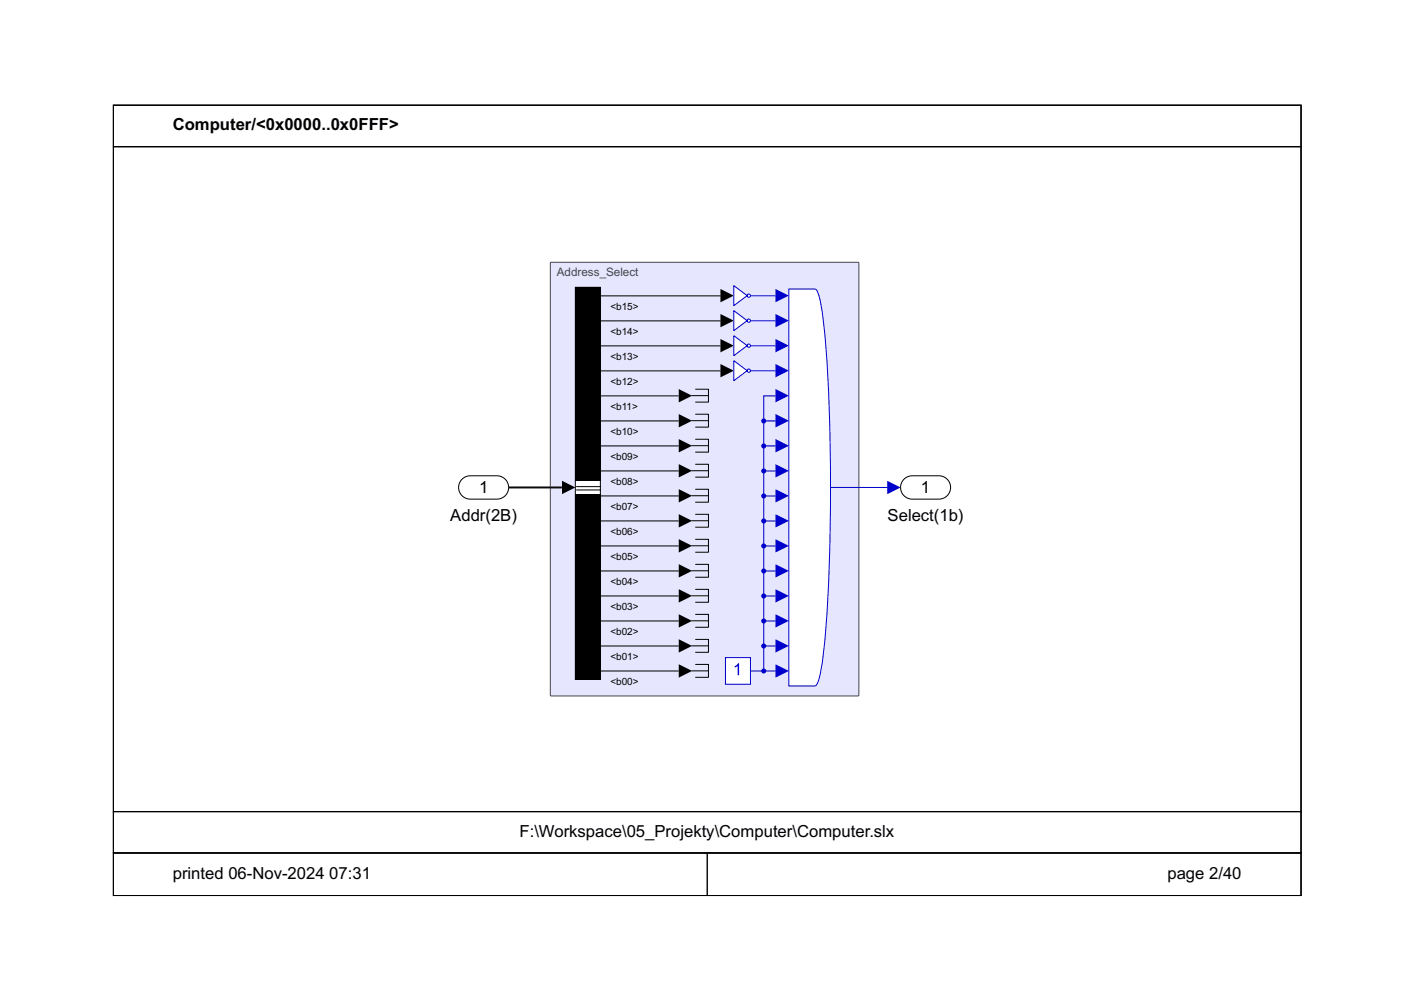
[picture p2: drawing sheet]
<svg xmlns="http://www.w3.org/2000/svg" width="297mm" height="210mm" viewBox="0 0 297 210" stroke-linecap="round" stroke-linejoin="round" font-family="sans-serif">
<defs><g id="words">
<g font-size="3.5">
<text x="36.3" y="27.3">Computer/&lt;0x0000..0x0FFF&gt;</text>
<text x="100.6" y="103.5">1</text>
<text x="193.3" y="103.5">1</text>
<text x="94.5" y="109.3">Addr(2B)</text>
<text x="186.3" y="109.3">Select(1b)</text>
<text x="109.1" y="175.6">F:\Workspace\05_Projekty\Computer\Computer.slx</text>
<text x="36.3" y="184.4">printed 06-Nov-2024</text>
<text x="69.1" y="184.4">07:31</text>
<text x="245.1" y="184.4">page 2/40</text>
</g>
<text font-size="2.5" fill="#45454c" x="116.9" y="57.8">Address_Select</text>
<g font-size="2.1">
<text x="128.1" y="65">&lt;b15&gt;</text>
<text x="128.1" y="70.3">&lt;b14&gt;</text>
<text x="128.1" y="75.5">&lt;b13&gt;</text>
<text x="128.1" y="80.8">&lt;b12&gt;</text>
<text x="128.1" y="86">&lt;b11&gt;</text>
<text x="128.1" y="91.3">&lt;b10&gt;</text>
<text x="128.1" y="96.5">&lt;b09&gt;</text>
<text x="128.1" y="101.8">&lt;b08&gt;</text>
<text x="128.1" y="107">&lt;b07&gt;</text>
<text x="128.1" y="112.3">&lt;b06&gt;</text>
<text x="128.1" y="117.5">&lt;b05&gt;</text>
<text x="128.1" y="122.8">&lt;b04&gt;</text>
<text x="128.1" y="128.1">&lt;b03&gt;</text>
<text x="128.1" y="133.3">&lt;b02&gt;</text>
<text x="128.1" y="143.8">&lt;b00&gt;</text>
<text x="128.1" y="138.6">&lt;b01&gt;</text>
</g>
</g></defs>
<path d="M115.6 55.1h64.6v90.9h-64.6z" fill-rule="evenodd" fill="#e6e6ff" stroke="#45454c" stroke-width=".21"/>
<path d="M189.6 100.8a2.45 2.45 0 0 1 1.9-.9h5.6a2.45 2.45 0 0 1 2.5 2.4 2.45 2.45 0 0 1-2.5 2.5h-5.6a2.45 2.45 0 0 1-2.2-1.4 2.45 2.45 0 0 1 .3-2.6z" fill="#fff"/>
<path d="M189.6 100.8a2.45 2.45 0 0 1 1.9-.9h5.6a2.45 2.45 0 0 1 2.5 2.4 2.45 2.45 0 0 1-2.5 2.5h-5.6a2.45 2.45 0 0 1-2.2-1.4 2.45 2.45 0 0 1 .3-2.6z" fill="none" stroke="#000" stroke-width=".21"/>
<path d="M97.2 100.4l1-.5h.5h5.6a2.45 2.45 0 0 1 2.5 2.4 2.45 2.45 0 0 1-2.5 2.5h-5.6a2.45 2.45 0 0 1-2.3-1.7 2.45 2.45 0 0 1 .8-2.7z" fill="#fff"/>
<path d="M96.8 100.8a2.45 2.45 0 0 1 1.9-.9h5.6a2.45 2.45 0 0 1 2.5 2.4 2.45 2.45 0 0 1-2.5 2.5h-5.6a2.45 2.45 0 0 1-2.2-1.4 2.45 2.45 0 0 1 .3-2.6z" fill="none" stroke="#000" stroke-width=".21"/>
<path d="M120.8 60.3h5.2v82.3h-5.2z" fill="#fff"/>
<path d="M120.8 60.3h5.2v82.3h-5.2zM121 102.1h5.1M121 102.8h5.1" fill="none" stroke="#000" stroke-width=".21"/>
<g fill="#000">
<path d="M120.8 60.3h5.2v40.6h-5.2z" fill-rule="evenodd"/>
<path d="M120.8 103.7h5.2v38.9h-5.2z" fill-rule="evenodd"/>
</g>
<path d="M165.6 60.7h5.5a2.64 2.64 0 0 1 1 2.1 169.8 169.8 0 0 1 2.1 26.4 391 391 0 0 1-1.4 48.5l-.5 3a7.6 7.6 0 0 1-1 3.1l-.2 .2h-5.5z" fill="#fff"/>
<path d="M165.6 60.7h5.5a2.64 2.64 0 0 1 1 2.1 169.8 169.8 0 0 1 2.1 26.4 391 391 0 0 1-1.4 48.5l-.5 3a7.6 7.6 0 0 1-1 3.1l-.2 .2h-5.5z" fill="none" stroke="#00c" stroke-width=".21"/>
<path d="M154 60l2.8 2.1-2.8 2.1zM156.8 62.1a.35 .35 0 0 1 .7 0 .35 .35 0 0 1-.7 0z" fill="#fff"/>
<g fill="none" stroke="#00c" stroke-width=".21">
<path d="M154 60l2.8 2.1-2.8 2.1z"/>
<circle cx="157.2" cy="62.1" r=".35"/>
</g>
<path d="M154 65.2l2.8 2.1-2.8 2.1zM156.8 67.3a.35 .35 0 0 1 .7 0 .35 .35 0 0 1-.7 0z" fill="#fff"/>
<g fill="none" stroke="#00c" stroke-width=".21">
<path d="M154 65.2l2.8 2.1-2.8 2.1z"/>
<circle cx="157.2" cy="67.3" r=".35"/>
</g>
<path d="M154 70.5l2.8 2.1-2.8 2.1zM156.8 72.6a.35 .35 0 0 1 .7 0 .35 .35 0 0 1-.7 0z" fill="#fff"/>
<g fill="none" stroke="#00c" stroke-width=".21">
<path d="M154 70.5l2.8 2.1-2.8 2.1z"/>
<circle cx="157.2" cy="72.6" r=".35"/>
</g>
<path d="M154 75.7l2.8 2.1-2.8 2.1zM156.8 77.8a.35 .35 0 0 1 .7 0 .35 .35 0 0 1-.7 0z" fill="#fff"/>
<g fill="none" stroke="#00c" stroke-width=".21">
<path d="M154 75.7l2.8 2.1-2.8 2.1z"/>
<circle cx="157.2" cy="77.8" r=".35"/>
</g>
<path d="M145.3 122.3h5.2v5.6h-5.2z" fill="#e6e6ff"/>
<path d="M145.2 125.1h3.4M146 123.7h2.7v2.7h-2.7" fill="none" stroke="#000" stroke-width=".21"/>
<path d="M145.3 117h5.2v5.6h-5.2z" fill="#e6e6ff"/>
<path d="M145.2 119.8h3.4M146 118.5h2.7v2.7h-2.7" fill="none" stroke="#000" stroke-width=".21"/>
<path d="M145.3 111.8h5.2v5.6h-5.2z" fill="#e6e6ff"/>
<path d="M145.2 114.6h3.4M146 113.2h2.7v2.7h-2.7" fill="none" stroke="#000" stroke-width=".21"/>
<path d="M145.3 106.5h5.2v5.6h-5.2z" fill="#e6e6ff"/>
<path d="M145.2 109.3h3.4M146 108h2.7v2.7h-2.7" fill="none" stroke="#000" stroke-width=".21"/>
<path d="M145.3 101.3h5.2v5.6h-5.2z" fill="#e6e6ff"/>
<path d="M145.2 104.1h3.4M146 102.7h2.7v2.7h-2.7" fill="none" stroke="#000" stroke-width=".21"/>
<path d="M145.3 96h5.2v5.6h-5.2z" fill="#e6e6ff"/>
<path d="M145.2 98.8h3.4M146 97.5h2.7v2.7h-2.7" fill="none" stroke="#000" stroke-width=".21"/>
<path d="M145.3 90.8h5.2v5.6h-5.2z" fill="#e6e6ff"/>
<path d="M145.2 93.6h3.4M146 92.2h2.7v2.7h-2.7" fill="none" stroke="#000" stroke-width=".21"/>
<path d="M145.3 85.5h5.2v5.6h-5.2z" fill="#e6e6ff"/>
<path d="M145.2 88.3h3.4M146 86.9h2.7v2.8h-2.7" fill="none" stroke="#000" stroke-width=".21"/>
<path d="M145.3 80.3h5.2v5.6h-5.2z" fill="#e6e6ff"/>
<path d="M145.2 83h3.4M146 81.7h2.7v2.7h-2.7" fill="none" stroke="#000" stroke-width=".21"/>
<path d="M145.3 127.5h5.2v5.6h-5.2z" fill="#e6e6ff"/>
<path d="M145.2 130.3h3.4M146 129h2.7v2.7h-2.7" fill="none" stroke="#000" stroke-width=".21"/>
<path d="M145.3 132.8h5.2v5.6h-5.2z" fill="#e6e6ff"/>
<path d="M145.2 135.6h3.4M146 134.2h2.7v2.7h-2.7" fill="none" stroke="#000" stroke-width=".21"/>
<path d="M145.3 138h5.2v5.6h-5.2z" fill="#e6e6ff"/>
<path d="M146 139.5h2.7v2.7h-2.7M145.2 140.8h3.4" fill="none" stroke="#000" stroke-width=".21"/>
<path d="M152.3 138h5.2v5.6h-5.2z" fill="#fff"/>
<path d="M154.2 139.8l.8-.6h.1v2.5h-.3v-1.9l-.6 .3z" fill="#00c"/>
<path d="M152.3 138h5.2v5.6h-5.2z" fill="none" stroke="#00c" stroke-width=".21"/>
<path d="M186.2 100.9l2.8 1.4-2.8 1.4z" fill="#00c"/>
<path d="M174.4 102.3h11.9" fill="none" stroke="#00c" stroke-width=".21"/>
<path d="M151.2 71.2l2.8 1.4-2.8 1.4zM151.2 60.7l2.8 1.4-2.8 1.4zM151.2 65.9l2.8 1.4-2.8 1.4zM151.2 76.4l2.8 1.4-2.8 1.4zM118 100.9l2.8 1.4-2.8 1.4z" fill="#000"/>
<path d="M106.8 102.3h11.1" fill="none" stroke="#000" stroke-width=".42"/>
<path d="M106.8 102.3h11.1" fill="none" stroke="#fff" stroke-width=".25"/>
<path d="M126 72.6h25.3M126 62.1h25.3M126 67.4h25.3M126 77.9h25.3M106.8 102.3h11.1" fill="none" stroke="#000" stroke-width=".21"/>
<path d="M162.8 60.7l2.8 1.4-2.8 1.4z" fill="#00c"/>
<path d="M157.5 62.1h5.3" fill="none" stroke="#00c" stroke-width=".21"/>
<path d="M162.8 65.9l2.8 1.4-2.8 1.4z" fill="#00c"/>
<path d="M157.5 67.4h5.3" fill="none" stroke="#00c" stroke-width=".21"/>
<path d="M162.8 71.2l2.8 1.4-2.8 1.4z" fill="#00c"/>
<path d="M157.5 72.6h5.3" fill="none" stroke="#00c" stroke-width=".21"/>
<path d="M162.8 76.4l2.8 1.4-2.8 1.4z" fill="#00c"/>
<path d="M157.5 77.9h5.3M157.5 140.8h2.8" fill="none" stroke="#00c" stroke-width=".21"/>
<path d="M142.5 81.7l2.8 1.4-2.8 1.4zM142.5 86.9l2.8 1.4-2.8 1.4zM142.5 92.2l2.8 1.4-2.8 1.4zM142.5 97.4l2.8 1.4-2.8 1.4zM142.5 102.7l2.8 1.4-2.8 1.4zM142.5 107.9l2.8 1.4-2.8 1.4zM142.5 113.2l2.8 1.4-2.8 1.4zM142.5 118.4l2.8 1.4-2.8 1.4zM142.5 123.7l2.8 1.4-2.8 1.4zM142.5 128.9l2.8 1.4-2.8 1.4zM142.5 134.2l2.8 1.4-2.8 1.4zM142.5 139.4l2.8 1.4-2.8 1.4z" fill="#000"/>
<path d="M126 83.1h16.5M126 88.3h16.5M126 93.6h16.5M126 98.8h16.5M126 104.1h16.5M126 109.3h16.5M126 114.6h16.5M126 119.8h16.5M126 125.1h16.5M126 130.3h16.5M126 135.6h16.5M126 140.8h16.5" fill="none" stroke="#000" stroke-width=".21"/>
<path d="M162.8 139.4l2.8 1.4-2.8 1.4z" fill="#00c"/>
<path d="M160.3 135.6v5.2h2.5" fill="none" stroke="#00c" stroke-width=".21"/>
<path d="M162.8 134.2l2.8 1.4-2.8 1.4z" fill="#00c"/>
<path d="M160.3 130.3v5.3h2.5" fill="none" stroke="#00c" stroke-width=".21"/>
<path d="M162.8 128.9l2.8 1.4-2.8 1.4z" fill="#00c"/>
<path d="M160.3 125.1v5.2h2.5" fill="none" stroke="#00c" stroke-width=".21"/>
<path d="M162.8 123.7l2.8 1.4-2.8 1.4z" fill="#00c"/>
<path d="M160.3 119.8v5.3h2.5" fill="none" stroke="#00c" stroke-width=".21"/>
<path d="M162.8 118.4l2.8 1.4-2.8 1.4z" fill="#00c"/>
<path d="M160.3 114.6v5.2h2.5" fill="none" stroke="#00c" stroke-width=".21"/>
<path d="M162.8 113.2l2.8 1.4-2.8 1.4z" fill="#00c"/>
<path d="M160.3 109.3v5.3h2.5" fill="none" stroke="#00c" stroke-width=".21"/>
<path d="M162.8 107.9l2.8 1.4-2.8 1.4z" fill="#00c"/>
<path d="M160.3 104.1v5.2h2.5" fill="none" stroke="#00c" stroke-width=".21"/>
<path d="M162.8 102.7l2.8 1.4-2.8 1.4z" fill="#00c"/>
<path d="M160.3 98.8v5.3h2.5" fill="none" stroke="#00c" stroke-width=".21"/>
<path d="M162.8 97.4l2.8 1.4-2.8 1.4z" fill="#00c"/>
<path d="M160.3 93.6v5.2h2.5" fill="none" stroke="#00c" stroke-width=".21"/>
<path d="M162.8 92.2l2.8 1.4-2.8 1.4z" fill="#00c"/>
<path d="M160.3 88.3v5.3h2.5" fill="none" stroke="#00c" stroke-width=".21"/>
<path d="M162.8 86.9l2.8 1.4-2.8 1.4z" fill="#00c"/>
<path d="M160.3 88.3h2.5" fill="none" stroke="#00c" stroke-width=".21"/>
<path d="M162.8 81.7l2.8 1.4-2.8 1.4z" fill="#00c"/>
<path d="M162.8 83.1h-2.5v5.2" fill="none" stroke="#00c" stroke-width=".21"/>
<g fill="#00c">
<circle cx="160.3" cy="130.3" r=".53"/>
<circle cx="160.3" cy="88.3" r=".53"/>
<circle cx="160.3" cy="119.8" r=".53"/>
<circle cx="160.3" cy="125.1" r=".53"/>
<circle cx="160.3" cy="98.8" r=".53"/>
<circle cx="160.3" cy="114.6" r=".53"/>
<circle cx="160.3" cy="104.1" r=".53"/>
<circle cx="160.3" cy="135.6" r=".53"/>
<circle cx="160.3" cy="140.8" r=".53"/>
<circle cx="160.3" cy="109.3" r=".53"/>
<circle cx="160.3" cy="93.6" r=".53"/>
</g>
<path d="M23.8 30.8h249.3v139.6h-249.3zM23.8 22.1h249.3v8.7h-249.3zM23.8 22.1h249.3v165.9h-249.3zM23.8 170.4h249.3v8.6h-249.3zM23.8 179h124.7v9h-124.7zM23.8 179h249.3v9h-249.3zM148.5 179h124.6v9h-124.6z" fill="none" stroke="#000" stroke-width=".21"/>
<use href="#words"/>
</svg>
